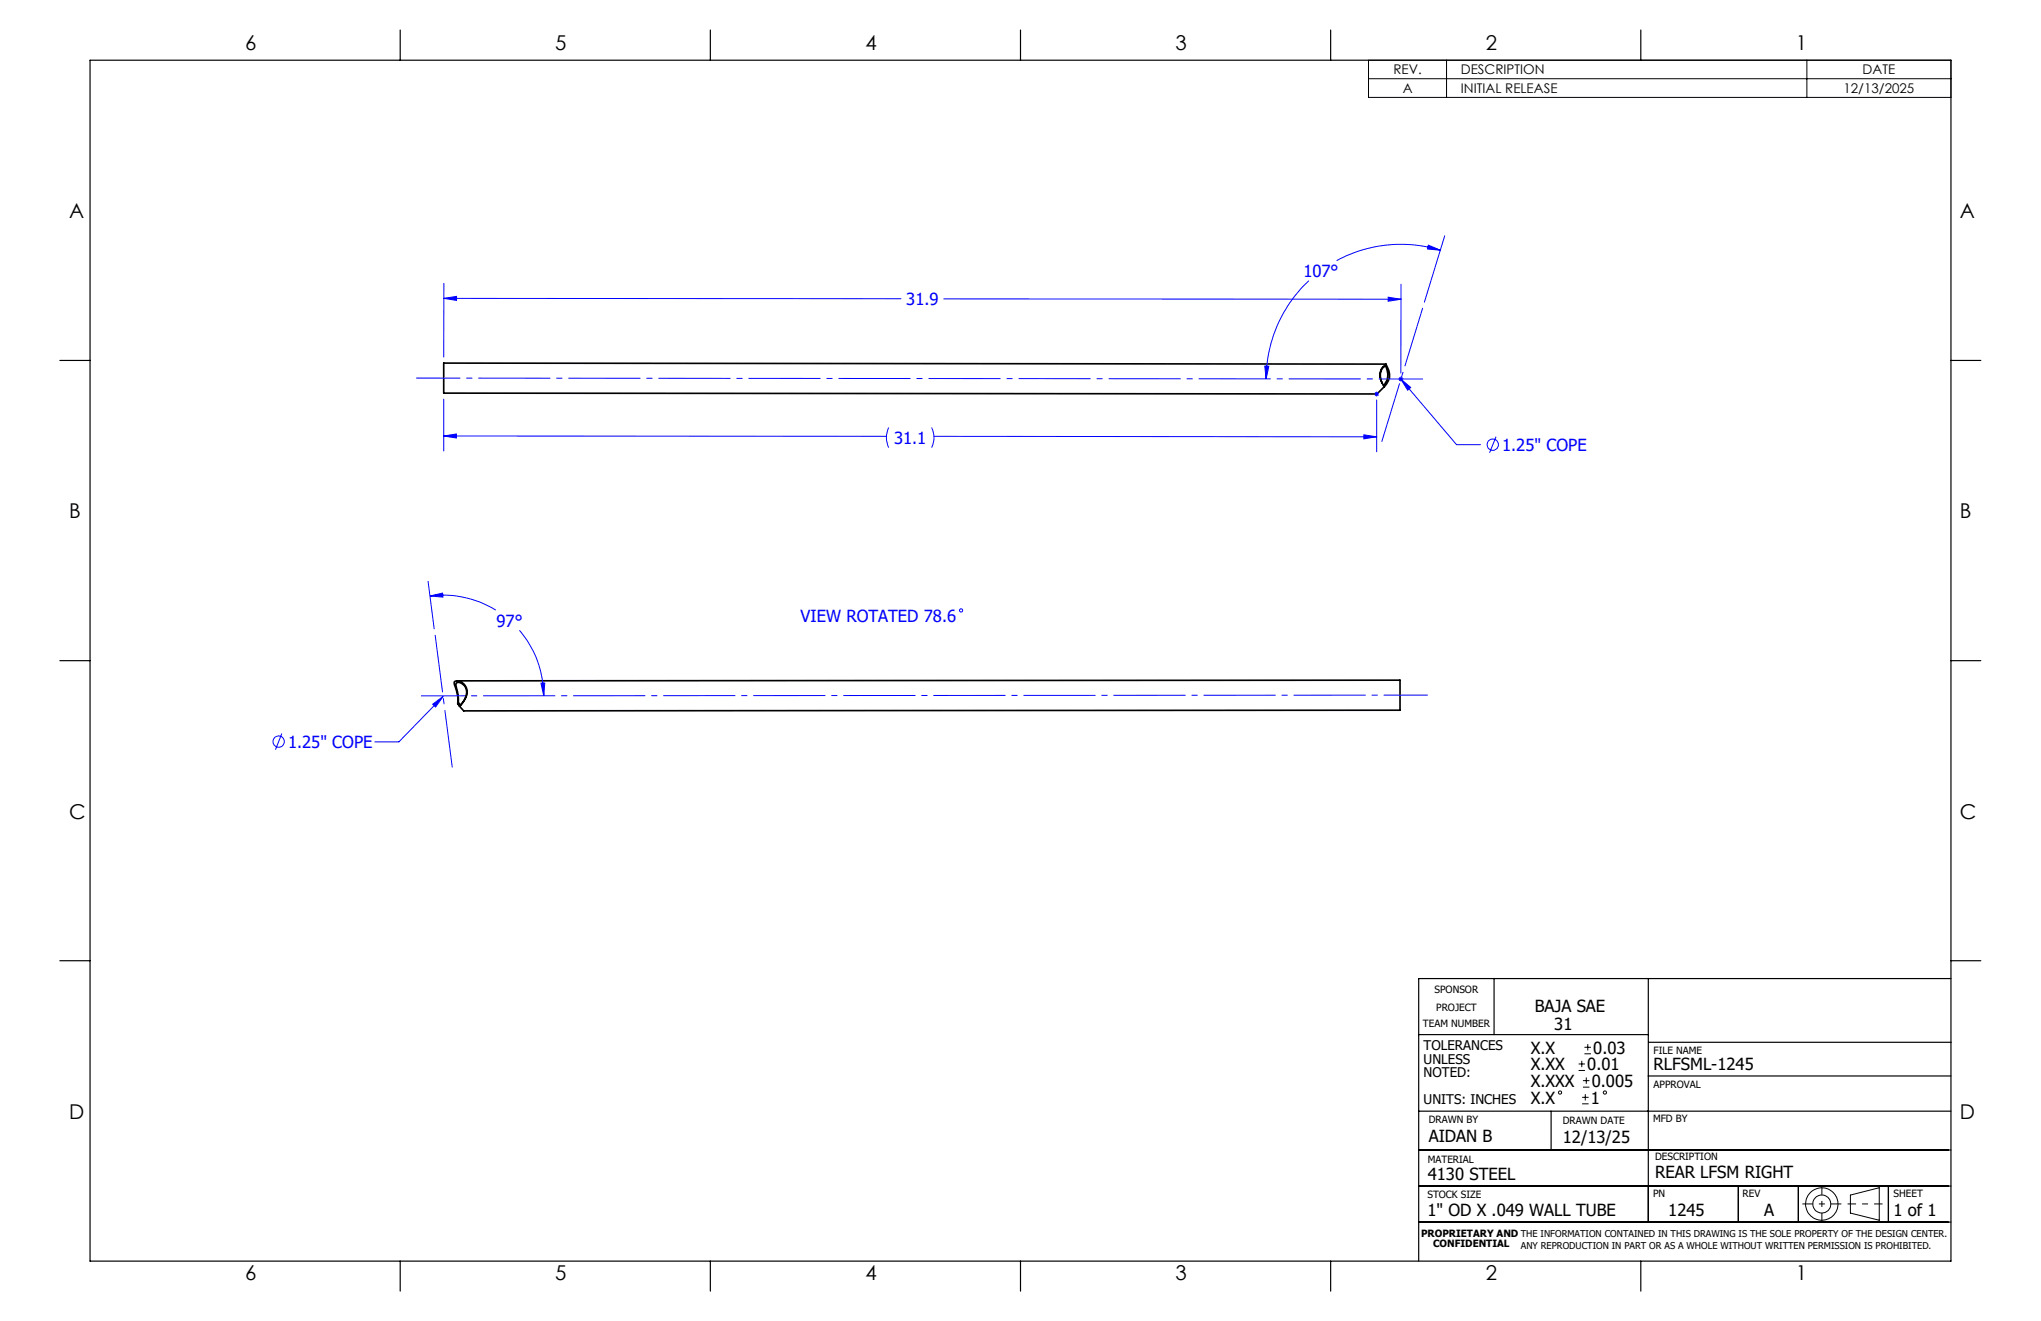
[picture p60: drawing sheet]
<svg xmlns="http://www.w3.org/2000/svg" width="432mm" height="279mm" viewBox="0 0 432 279" stroke-linecap="round" stroke-linejoin="round" font-family="sans-serif">
<defs><g id="words">
<g font-size="4.3">
<text x="51.9" y="10.7">6</text>
<text x="117.5" y="10.7">5</text>
<text x="183.1" y="10.7">4</text>
<text x="248.7" y="10.7">3</text>
<text x="314.3" y="10.7">2</text>
<text x="379.9" y="10.7">1</text>
<text x="14.6" y="46.1">A</text>
<text x="414.7" y="46.1">A</text>
<text x="14.6" y="109.6">B</text>
<text x="414.7" y="109.6">B</text>
<text x="14.6" y="173.1">C</text>
<text x="414.7" y="173.1">C</text>
<text x="14.6" y="236.6">D</text>
<text x="414.7" y="236.6">D</text>
<text x="51.9" y="270.8">6</text>
<text x="117.5" y="270.8">5</text>
<text x="183.1" y="270.8">4</text>
<text x="248.7" y="270.8">3</text>
<text x="314.3" y="270.8">2</text>
<text x="379.9" y="270.8">1</text>
</g>
<g font-size="3.5" fill="#00f">
<text x="275.7" y="58.6">107°</text>
<text x="191.7" y="64.6">31.9</text>
<text x="189.2" y="93.9">31.1</text>
<text x="317.8" y="95.4">1.25&quot; COPE</text>
<text x="169.4" y="131.5">VIEW ROTATED 78.6</text>
<text x="105" y="132.5">97°</text>
<text x="60.9" y="158.2">1.25&quot; COPE</text>
</g>
<g font-size="3.5">
<text x="324.7" y="214">BAJA SAE</text>
<text x="328.8" y="217.9">31</text>
<text x="323.8" y="222.9">X.X</text>
<text x="323.8" y="226.4">X.XX</text>
<text x="335.8" y="226.4">0.01</text>
<text x="337.1" y="222.9">0.03</text>
<text x="349.8" y="226.4">RLFSML-1245</text>
<text x="323.8" y="229.9">X.XXX</text>
<text x="323.8" y="233.5">X.X</text>
<text x="336.6" y="233.5">1</text>
<text x="336.8" y="229.9">0.005</text>
<text x="302.3" y="241.5">AIDAN B</text>
<text x="330.6" y="241.7">12/13/25</text>
<text x="302.1" y="249.7">4130 STEEL</text>
<text x="350.1" y="249.1">REAR LFSM RIGHT</text>
<text x="302" y="257.2">1&quot; OD X .049 WALL TUBE</text>
<text x="352.9" y="257.2">1245</text>
<text x="373.2" y="257.2">A</text>
<text x="400.6" y="257.1">1 of 1</text>
</g>
<g font-size="2.8">
<text x="294.8" y="15.7">REV.</text>
<text x="309.1" y="15.7">DESCRIPTION</text>
<text x="394.1" y="15.7">DATE</text>
<text x="296.8" y="19.7">A</text>
<text x="309.1" y="19.7">INITIAL RELEASE</text>
<text x="390" y="19.7">12/13/2025</text>
<text x="301.2" y="222.2">TOLERANCES</text>
<text x="301.2" y="225">UNLESS</text>
<text x="301.2" y="227.8">NOTED:</text>
<text x="301.2" y="233.5">UNITS: INCHES</text>
</g>
<g font-size="2.1">
<text x="303.5" y="210">SPONSOR</text>
<text x="303.8" y="213.9">PROJECT</text>
<text x="301" y="217.3">TEAM NUMBER</text>
<text x="349.8" y="222.9">FILE NAME</text>
<text x="349.8" y="230.2">APPROVAL</text>
<text x="302.3" y="237.5">DRAWN BY</text>
<text x="330.6" y="237.7">DRAWN DATE</text>
<text x="349.7" y="237.3">MFD BY</text>
<text x="302.1" y="245.9">MATERIAL</text>
<text x="350.1" y="245.4">DESCRIPTION</text>
<text x="302" y="253.3">STOCK SIZE</text>
<text x="349.7" y="253.3">PN</text>
<text x="368.7" y="253.2">REV</text>
<text x="400.6" y="253.2">SHEET</text>
<text x="300.7" y="261.6">PROPRIETARY AND THE INFORMATION CONTAINED IN THIS DRAWING IS THE SOLE PROPERTY OF THE DESIGN CENTER.</text>
<text x="303.2" y="263.8">CONFIDENTIAL</text>
</g>
<text font-size="2" x="321.8" y="264.2">ANY REPRODUCTION IN PART OR AS A WHOLE WITHOUT WRITTEN PERMISSION IS PROHIBITED.</text>
</g></defs>
<path d="M293.1 77.3a3.9 3.9 0 0 1-.4 4.3M293.3 77.1l-199.4-.3v6.3l197.4 .2 1.5-1.5M293.3 77.1a2.7 2.7 0 0 0-.9 3.9l.4 .8M293.3 77.1a3.6 3.6 0 0 1-.5 4.7M293.3 77.1l-.1 .1a2.74 2.74 0 0 0-.8 3.8M96.7 144l199.5-.1v6.3l-198.1 .2-.9-1M96.8 148.8l.4 .5M96.8 148.8a9.1 9.1 0 0 0-.7-4.2v-.3a1.87 1.87 0 0 1 2.6 1.3 4 4 0 0 1-1.5 3.8M96.9 148.5v-1.1l-.4-2.8a1.05 1.05 0 0 1 1.6 .3 2.59 2.59 0 0 1-.1 3.5l-.8 1M96.9 148.5l.5 .7M96.9 148.5l-.1 .3" fill="none" stroke="#000" stroke-width=".35"/>
<g fill="none" stroke="#00f" stroke-width=".21">
<path d="M93.9 59.9v15.6M276.9 59.4a28.5 28.5 0 0 0-9 20.8M302.2 51.9l2.5 1-2.7-.2zM304.7 52.9a28.5 28.5 0 0 0-21.9 2.2M305.6 49.9l-4.3 14M93.9 63.1l2.7-.4v.8zM93.9 63.1l96.7 .1M199.7 63.2l96.7 .1M267.6 77.4l.8 .1-.5 2.7zM293.7 62.9l2.7 .4-2.7 .4zM296 79.8l.7 .7M296.4 79.7v1"/>
<path d="M296.4 60.1v18.8M296.7 79.8l-.7 .7M93.9 92.2l2.7-.4v.8zM93.9 84.4v11M93.9 92.2l93.6 .1M188 90.4l-.2 .6a4.7 4.7 0 0 0 .2 3.7M197.1 90.4l.1 .3a4.7 4.7 0 0 1-.1 4M197.6 92.3l93.7 .1M288.5 92l2.8 .4-2.8 .4zM290.8 83.3h.9M290.9 83l.7 .7M291.3 82.8v1.1"/>
<path d="M291.3 84.6v11M291.6 83l-.7 .7M295.9 80.2h1M296.4 80.2l2 1.8-.6 .5zM296.4 80.2l11.8 13.9h5M316.5 92.4l-1.4 3.3M90.6 122.9l1.3 10.2M91 126l2.6-.6 .1 .9zM91 126a21.5 21.5 0 0 1 13.9 3M109.9 133.3a21.3 21.3 0 0 1 5.1 13.9M59.6 155.2l-1.3 3.4M91.5 148.9l2.2-1.6-1.6 2.2z"/>
<path d="M93.7 147.3l-9.3 9.6h-5.1M114.4 144.5h.9l-.3 2.7z"/>
<circle cx="315.8" cy="94.1" r="1.19"/>
<circle cx="203.3" cy="129.1" r=".33"/>
<circle cx="58.9" cy="156.9" r="1.2"/>
</g>
<g fill="none" stroke="#000" stroke-width=".21">
<path d="M289.5 12.7h123.2v7.9h-123.2zM289.5 16.7h123.2M306 12.7v7.9M382.3 12.7v7.9M334 226.4h1.3M334 225h1.3M334.6 224.4v1.3M334.7 233.5h1.4M334.7 232.1h1.4M334.9 229.9h1.4M334.9 228.6h1.4M335.2 222.9h1.4"/>
<path d="M335.2 221.5h1.4M335.4 231.4v1.4M335.6 227.9v1.3M335.9 220.8v1.4M391.5 252.8l6.1-1.6v6.9l-6.1-1.5z"/>
<circle cx="330" cy="231.1" r=".34"/>
<circle cx="339.5" cy="231.1" r=".34"/>
<circle cx="385.4" cy="254.6" r="1.9"/>
<circle cx="385.4" cy="254.7" r="3.4"/>
</g>
<path d="M381.3 254.6h8.3" fill="none" stroke="#000" stroke-width=".21" stroke-dasharray="15.2 1.3 1.3 1.3" stroke-dashoffset="13" stroke-linecap="butt"/>
<path d="M385.4 250.8v7.7" fill="none" stroke="#000" stroke-width=".21" stroke-dasharray="15.2 1.3 1.3 1.3" stroke-dashoffset="13.3" stroke-linecap="butt"/>
<path d="M390.9 254.6h7.4" fill="none" stroke="#000" stroke-width=".21" stroke-dasharray="15.2 1.3 1.3 1.3" stroke-dashoffset="13.4" stroke-linecap="butt"/>
<path d="M88 80l213.1 .2M302.1 147l-213 .2" fill="none" stroke="#00f" stroke-width=".21" stroke-dasharray="15.2 1.3 1.3 1.3" stroke-dashoffset="5.9" stroke-linecap="butt"/>
<path d="M292.3 93.4l8.7-28.3" fill="none" stroke="#00f" stroke-width=".21" stroke-dasharray="15.2 1.3 1.3 1.3" stroke-dashoffset="2.3" stroke-linecap="butt"/>
<path d="M95.7 162.3l-3.6-28" fill="none" stroke="#00f" stroke-width=".21" stroke-dasharray="15.2 1.3 1.3 1.3" stroke-dashoffset="3" stroke-linecap="butt"/>
<g fill="none" stroke="#000" stroke-width=".25">
<path d="M19 12.7h393.7v254h-393.7zM84.7 6.4v6.3M150.3 6.4v6.3M215.9 6.4v6.3M281.5 6.4v6.3M347.1 6.4v6.3M12.7 76.2h6.3M412.7 76.2h6.4M12.7 139.7h6.3M412.7 139.7h6.4M12.7 203.2h6.3M300.1 218.8h48.6"/>
<path d="M316.1 206.9v11.9M348.7 207v51.5M412.7 207h-112.6v59.7M412.7 203.2h6.4M300.1 235h112.6M328.2 235v8.2M348.7 227.6h64M348.8 220.5h64M300.1 258.5h112.6M300.1 250.9h112.6M300.1 243.2h112.6M367.8 250.9v7.6"/>
<path d="M380.5 250.9v7.6M399.5 250.9v7.6M84.7 266.7v6.4M150.3 266.7v6.4M215.9 266.7v6.4M281.5 266.7v6.4M347.1 266.7v6.4"/>
</g>
<g fill="#00f">
<path d="M302.2 51.9l2.5 1-2.7-.2zM267.6 77.4l.8 .1-.5 2.7zM296.4 80.2l2 1.8-.6 .5zM91.5 148.9l2.2-1.6-1.6 2.2z"/>
<path d="M293.7 62.9l2.7 .4-2.7 .4zM93.9 63.1l2.7-.4v.8zM288.5 92l2.8 .4-2.8 .4zM93.9 92.2l2.7-.4v.8z"/>
<path d="M114.4 144.5h.9l-.3 2.7zM91 126l2.6-.6 .1 .9z"/>
</g>
<use href="#words"/>
</svg>
